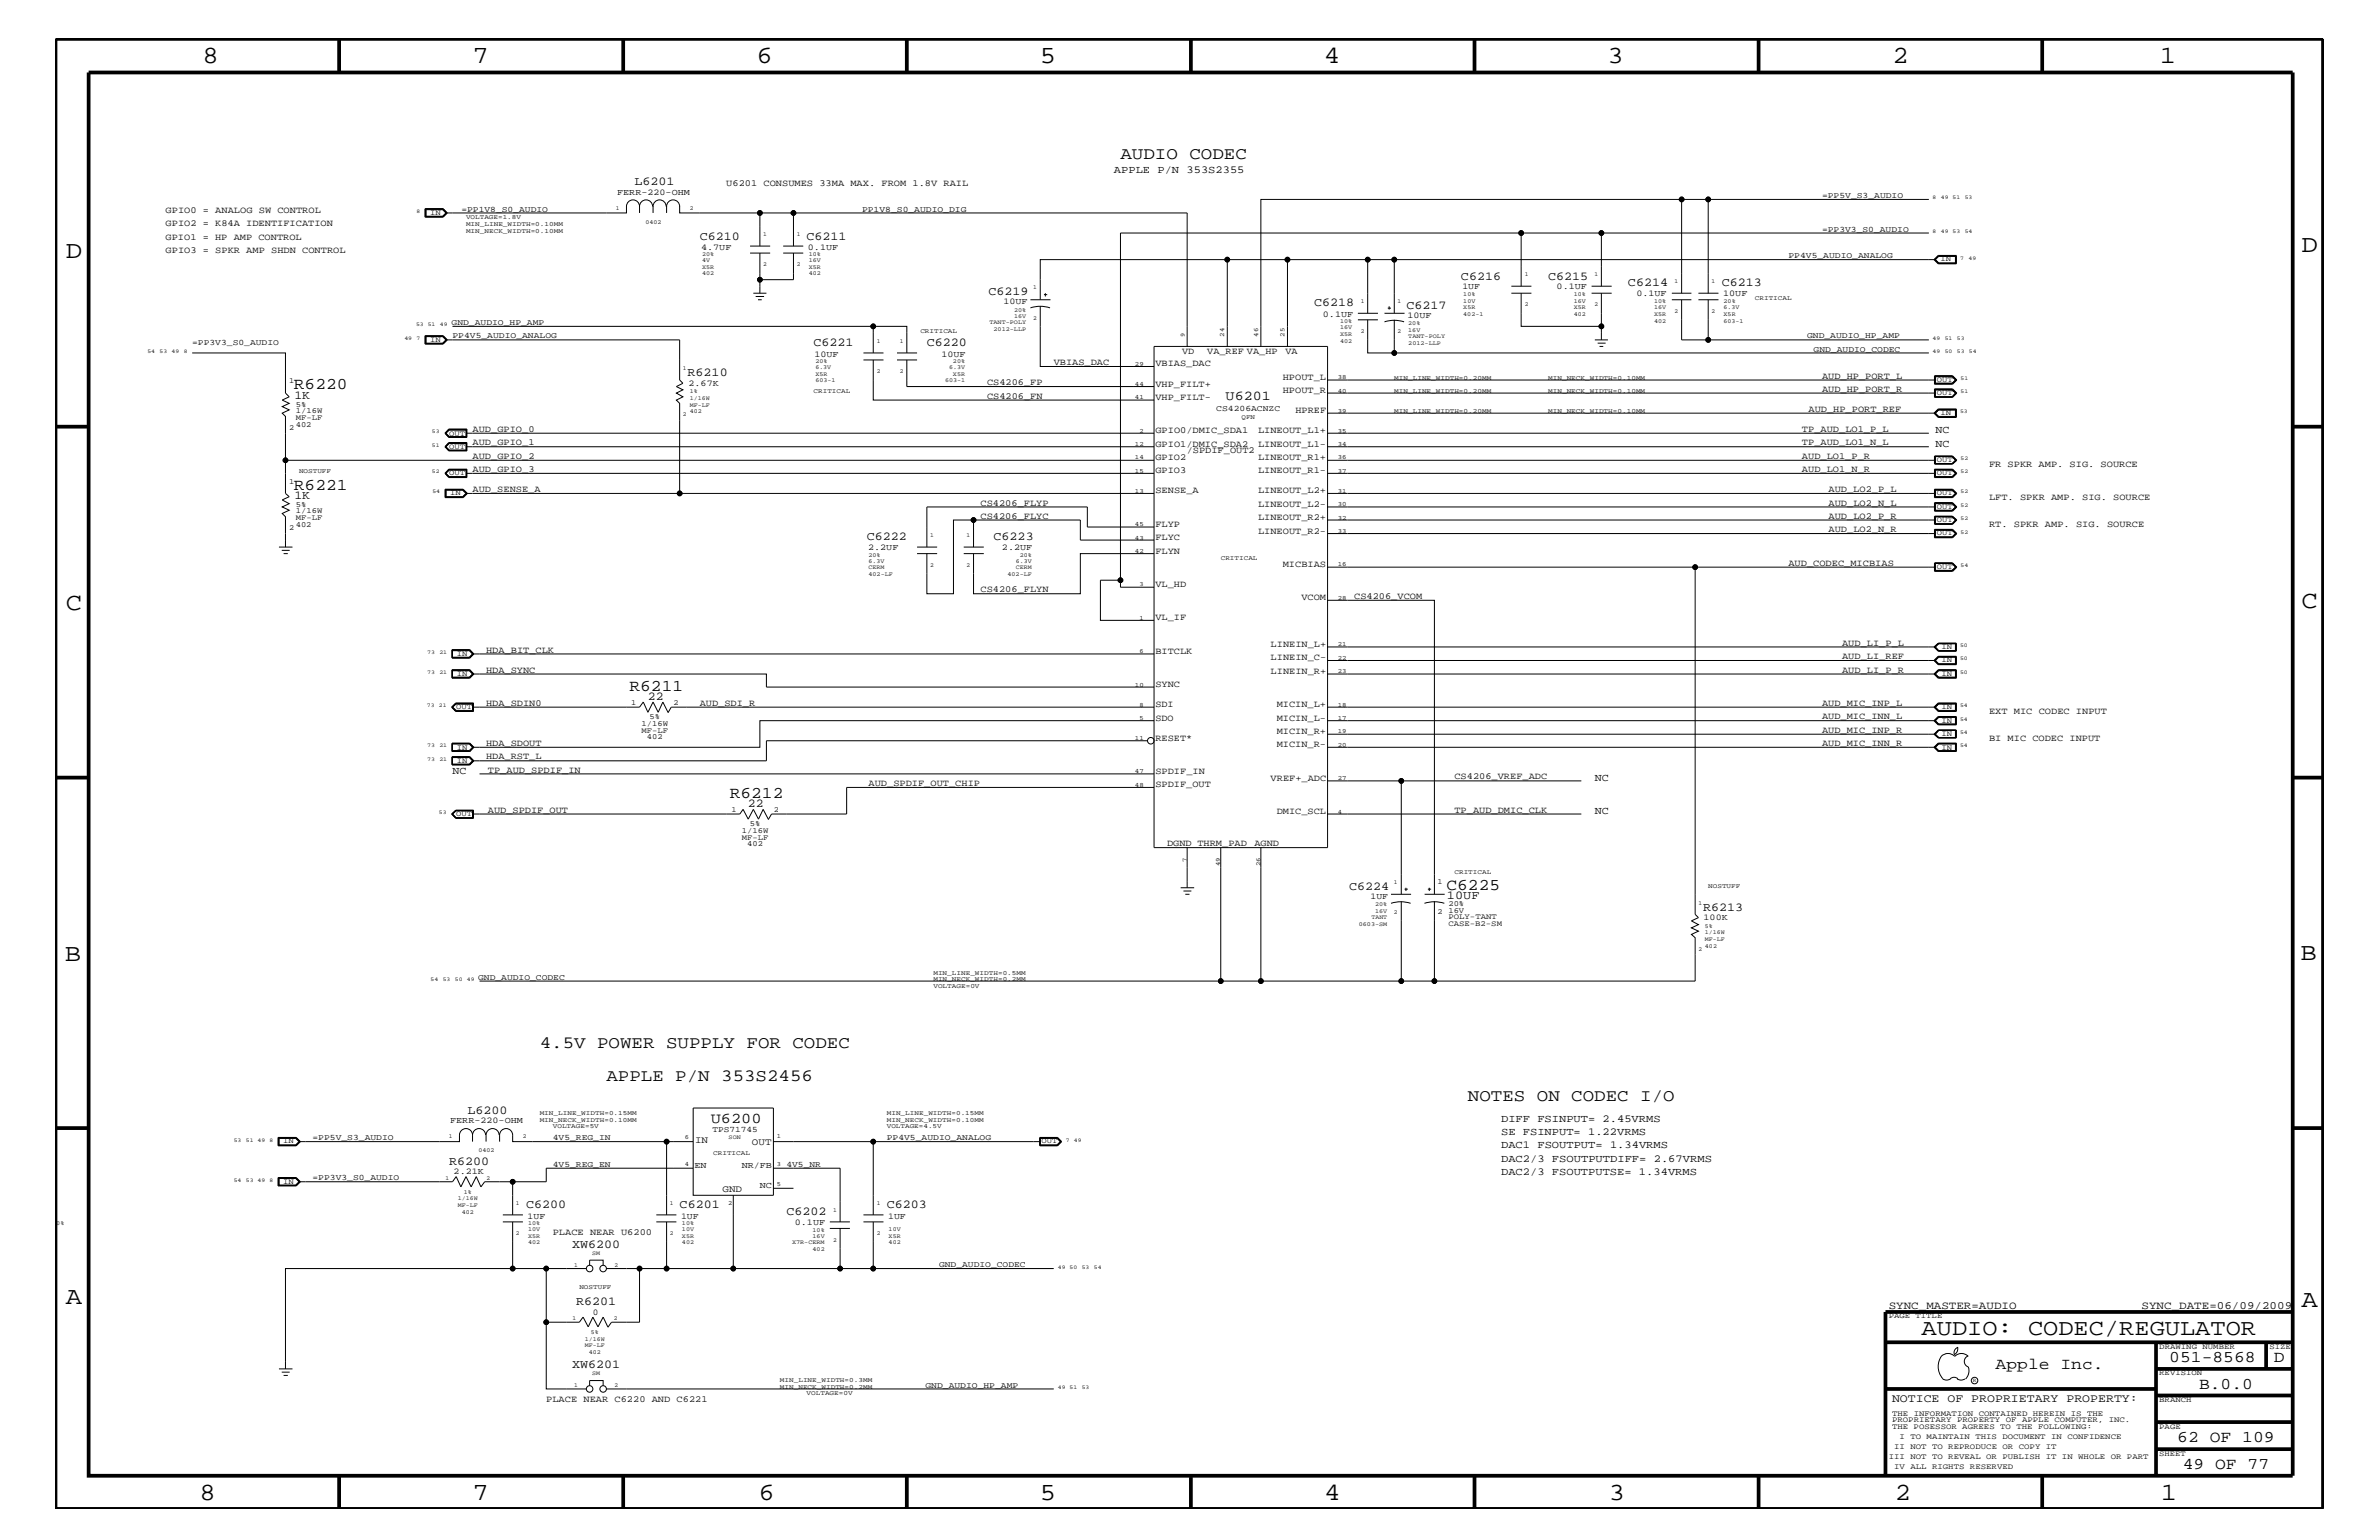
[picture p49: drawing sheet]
<svg xmlns="http://www.w3.org/2000/svg" width="432mm" height="279mm" viewBox="0 0 432 279" stroke-linecap="round" stroke-linejoin="round" font-family="sans-serif">
<defs><g id="words">
<g font-size="4.5">
<text x="36.7" y="11.5">8</text>
<text x="85.8" y="11.5">7</text>
<text x="137.3" y="11.5">6</text>
<text x="188.7" y="11.5">5</text>
<text x="240.3" y="11.5">4</text>
<text x="291.8" y="11.5">3</text>
<text x="343.5" y="11.5">2</text>
<text x="392" y="11.5">1</text>
<text x="11.9" y="46.8">D</text>
<text x="417.7" y="45.7">D</text>
<text x="11.9" y="110.6">C</text>
<text x="417.7" y="110.3">C</text>
<text x="11.8" y="174.3">B</text>
<text x="417.6" y="174.2">B</text>
<text x="11.9" y="236.7">A</text>
<text x="417.7" y="237.1">A</text>
<text x="36.2" y="272.1">8</text>
<text x="85.8" y="272.1">7</text>
<text x="137.7" y="272.1">6</text>
<text x="188.7" y="272.1">5</text>
<text x="240.4" y="272.1">4</text>
<text x="292" y="272.1">3</text>
<text x="343.9" y="272.1">2</text>
<text x="392.2" y="272.1">1</text>
</g>
<text font-size="4.1" x="348.8" y="242.3">AUDIO: CODEC/REGULATOR</text>
<g font-size="3.1">
<text x="203.4" y="28.9">AUDIO CODEC</text>
<text x="98" y="190.2">4.5V POWER SUPPLY FOR CODEC</text>
<text x="110.1" y="196.2">APPLE P/N 353S2456</text>
<text x="266.4" y="199.8">NOTES ON CODEC I/O</text>
</g>
<g font-size="3">
<text x="53.3" y="70.6">R6220</text>
<text x="53.3" y="88.8">R6221</text>
<text x="114.3" y="125.3">R6211</text>
<text x="132.5" y="144.7">R6212</text>
<text x="262.6" y="161.4">C6225</text>
<text x="362.2" y="248.4">Apple Inc.</text>
<text x="393.7" y="247.1">051-8568</text>
<text x="399.2" y="252">B.0.0</text>
<text x="412.7" y="247.1">D</text>
<text x="395.2" y="261.6">62 OF 109</text>
<text x="396.2" y="266.6">49 OF 77</text>
</g>
<text font-size="2.7" x="129" y="203.7">U6200</text>
<text font-size="2.5" x="222.5" y="72.6">U6201</text>
<g font-size="2.2">
<text x="115.1" y="33.6">L6201</text>
<text x="127" y="43.5">C6210</text>
<text x="146.4" y="43.5">C6211</text>
<text x="179.4" y="53.5">C6219</text>
<text x="265.2" y="50.7">C6216</text>
<text x="281" y="50.7">C6215</text>
<text x="295.5" y="51.9">C6214</text>
<text x="312.5" y="51.9">C6213</text>
<text x="238.5" y="55.6">C6218</text>
<text x="255.3" y="56">C6217</text>
<text x="147.7" y="62.9">C6221</text>
<text x="168.2" y="62.9">C6220</text>
<text x="124.8" y="68.2">R6210</text>
<text x="53.4" y="72.4">1K</text>
<text x="53.4" y="90.6">1K</text>
<text x="157.3" y="98">C6222</text>
<text x="180.3" y="98">C6223</text>
<text x="117.6" y="127">22</text>
<text x="135.7" y="146.4">22</text>
<text x="244.9" y="161.4">C6224</text>
<text x="262.6" y="163.1">10UF</text>
<text x="309.1" y="165.2">R6213</text>
<text x="84.8" y="202.1">L6200</text>
<text x="81.5" y="211.4">R6200</text>
<text x="95.5" y="219.2">C6200</text>
<text x="123.4" y="219.2">C6201</text>
<text x="142.7" y="220.4">C6202</text>
<text x="161" y="219.2">C6203</text>
<text x="103.8" y="226.4">XW6200</text>
<text x="104.6" y="236.8">R6201</text>
<text x="103.8" y="248.2">XW6201</text>
</g>
<text font-size="2.1" x="343.4" y="254.4">NOTICE OF PROPRIETARY PROPERTY:</text>
<g font-size="2">
<text x="342.8" y="237.4">SYNC_MASTER=AUDIO</text>
<text x="388.7" y="237.4">SYNC_DATE=06/09/2009</text>
</g>
<g font-size="1.9">
<text x="202.2" y="31.4">APPLE P/N 353S2355</text>
<text x="351.3" y="78.6">NC</text>
<text x="351.3" y="81.1">NC</text>
<text x="82.1" y="140.4">NC</text>
<text x="289.5" y="141.7">NC</text>
<text x="289.5" y="147.7">NC</text>
<text x="272.5" y="203.5">DIFF FSINPUT= 2.45VRMS</text>
<text x="272.5" y="205.9">SE FSINPUT= 1.22VRMS</text>
<text x="272.5" y="208.3">DAC1 FSOUTPUT= 1.34VRMS</text>
<text x="272.5" y="213.2">DAC2/3 FSOUTPUTSE= 1.34VRMS</text>
<text x="272.5" y="210.8">DAC2/3 FSOUTPUTDIFF= 2.67VRMS</text>
</g>
<g font-size="1.8">
<text x="126.2" y="207.4">IN</text>
<text x="136.5" y="207.7">OUT</text>
<text x="131.1" y="216.4">GND</text>
</g>
<g font-size="1.7">
<text x="131.8" y="33.7">U6201 CONSUMES 33MA MAX. FROM 1.8V RAIL</text>
<text x="30.1" y="41">GPIO2 = K84A IDENTIFICATION</text>
<text x="30.1" y="38.6">GPIO0 = ANALOG SW CONTROL</text>
<text x="30.1" y="43.5">GPIO1 = HP AMP CONTROL</text>
<text x="30.1" y="45.9">GPIO3 = SPKR AMP SHDN CONTROL</text>
<text x="214.5" y="64.3">VD</text>
<text x="219.1" y="64.3">VA_REF VA_HP</text>
<text x="233.3" y="64.3">VA</text>
<text x="179.2" y="69.9">CS4206_FP</text>
<text x="191.3" y="66.2">VBIAS_DAC</text>
<text x="209.7" y="70.1">VHP_FILT+</text>
<text x="209.7" y="66.5">VBIAS_DAC</text>
<text x="232.8" y="71.3">HPOUT_R</text>
<text x="232.8" y="68.9">HPOUT_L</text>
<text x="330.7" y="68.7">AUD_HP_PORT_L</text>
<text x="330.7" y="71.1">AUD_HP_PORT_R</text>
<text x="179.2" y="72.3">CS4206_FN</text>
<text x="209.7" y="72.6">VHP_FILT-</text>
<text x="235.1" y="75">HPREF</text>
<text x="328.3" y="74.7">AUD_HP_PORT_REF</text>
<text x="85.8" y="83.3">AUD_GPIO_2</text>
<text x="85.8" y="80.8">AUD_GPIO_1</text>
<text x="85.8" y="78.3">AUD_GPIO_0</text>
<text x="209.7" y="81.1">GPIO1/DMIC_SDA2</text>
<text x="209.7" y="78.6">GPIO0/DMIC_SDA1</text>
<text x="209.7" y="83.5">GPIO2</text>
<text x="215.4" y="82.2">/SPDIF_OUT2</text>
<text x="228.3" y="81.1">LINEOUT_L1-</text>
<text x="228.3" y="83.5">LINEOUT_R1+</text>
<text x="228.3" y="78.6">LINEOUT_L1+</text>
<text x="327.1" y="80.8">TP_AUD_LO1_N_L</text>
<text x="327.1" y="83.3">AUD_LO1_P_R</text>
<text x="327.1" y="78.3">TP_AUD_LO1_P_L</text>
<text x="85.8" y="89.3">AUD_SENSE_A</text>
<text x="85.8" y="85.6">AUD_GPIO_3</text>
<text x="209.7" y="89.5">SENSE_A</text>
<text x="209.7" y="85.9">GPIO3</text>
<text x="228.3" y="85.9">LINEOUT_R1-</text>
<text x="228.3" y="89.5">LINEOUT_L2+</text>
<text x="327.1" y="85.6">AUD_LO1_N_R</text>
<text x="331.9" y="89.3">AUD_LO2_P_L</text>
<text x="361" y="84.7">FR SPKR AMP. SIG. SOURCE</text>
<text x="178" y="91.7">CS4206_FLYP</text>
<text x="178" y="94.2">CS4206_FLYC</text>
<text x="209.7" y="95.6">FLYP</text>
<text x="228.3" y="92">LINEOUT_L2-</text>
<text x="228.3" y="94.3">LINEOUT_R2+</text>
<text x="331.9" y="91.7">AUD_LO2_N_L</text>
<text x="331.9" y="94.2">AUD_LO2_P_R</text>
<text x="361" y="90.7">LFT. SPKR AMP. SIG. SOURCE</text>
<text x="361" y="95.6">RT. SPKR AMP. SIG. SOURCE</text>
<text x="209.7" y="98">FLYC</text>
<text x="209.7" y="100.4">FLYN</text>
<text x="228.3" y="96.8">LINEOUT_R2-</text>
<text x="331.9" y="96.5">AUD_LO2_N_R</text>
<text x="178" y="107.5">CS4206_FLYN</text>
<text x="209.7" y="106.5">VL_HD</text>
<text x="232.8" y="102.9">MICBIAS</text>
<text x="324.6" y="102.6">AUD_CODEC_MICBIAS</text>
<text x="209.7" y="112.6">VL_IF</text>
<text x="236.2" y="108.9">VCOM</text>
<text x="245.8" y="108.7">CS4206_VCOM</text>
<text x="88.2" y="118.4">HDA_BIT_CLK</text>
<text x="209.7" y="118.6">BITCLK</text>
<text x="230.6" y="117.4">LINEIN_L+</text>
<text x="230.6" y="119.8">LINEIN_C-</text>
<text x="334.3" y="117.2">AUD_LI_P_L</text>
<text x="334.3" y="119.6">AUD_LI_REF</text>
<text x="88.2" y="122">HDA_SYNC</text>
<text x="209.7" y="124.7">SYNC</text>
<text x="230.6" y="122.3">LINEIN_R+</text>
<text x="334.3" y="122">AUD_LI_P_R</text>
<text x="88.2" y="128">HDA_SDIN0</text>
<text x="127" y="128">AUD_SDI_R</text>
<text x="209.7" y="128.3">SDI</text>
<text x="209.7" y="130.8">SDO</text>
<text x="231.7" y="128.3">MICIN_L+</text>
<text x="231.7" y="130.8">MICIN_L-</text>
<text x="330.7" y="130.5">AUD_MIC_INN_L</text>
<text x="330.7" y="128">AUD_MIC_INP_L</text>
<text x="361" y="129.6">EXT MIC CODEC INPUT</text>
<text x="88.2" y="137.8">HDA_RST_L</text>
<text x="88.2" y="135.3">HDA_SDOUT</text>
<text x="209.7" y="134.4">RESET*</text>
<text x="231.7" y="135.6">MICIN_R-</text>
<text x="231.7" y="133.2">MICIN_R+</text>
<text x="330.7" y="133">AUD_MIC_INP_R</text>
<text x="330.7" y="135.3">AUD_MIC_INN_R</text>
<text x="361" y="134.4">BI MIC CODEC INPUT</text>
<text x="88.6" y="140.2">TP_AUD_SPDIF_IN</text>
<text x="157.6" y="142.6">AUD_SPDIF_OUT_CHIP</text>
<text x="209.7" y="142.9">SPDIF_OUT</text>
<text x="209.7" y="140.4">SPDIF_IN</text>
<text x="230.6" y="141.7">VREF+_ADC</text>
<text x="264" y="141.4">CS4206_VREF_ADC</text>
<text x="88.6" y="147.5">AUD_SPDIF_OUT</text>
<text x="231.7" y="147.7">DMIC_SCL</text>
<text x="264" y="147.5">TP_AUD_DMIC_CLK</text>
<text x="211.8" y="153.5">DGND THRM_PAD</text>
<text x="227.7" y="153.5">AGND</text>
<text x="100.3" y="224.1">PLACE NEAR U6200</text>
<text x="99.1" y="254.4">PLACE NEAR C6220 AND C6221</text>
</g>
<g font-size="1.6">
<text x="112" y="35.3">FERR-220-OHM</text>
<text x="127.3" y="45.3">4.7UF</text>
<text x="146.6" y="45.3">0.1UF</text>
<text x="265.4" y="52.5">1UF</text>
<text x="282.5" y="52.5">0.1UF</text>
<text x="297" y="53.8">0.1UF</text>
<text x="312.8" y="53.8">10UF</text>
<text x="182.1" y="55.2">10UF</text>
<text x="240.1" y="57.4">0.1UF</text>
<text x="255.4" y="57.7">10UF</text>
<text x="147.8" y="64.7">10UF</text>
<text x="170.9" y="64.7">10UF</text>
<text x="125" y="70">2.67K</text>
<text x="157.6" y="99.9">2.2UF</text>
<text x="181.9" y="99.9">2.2UF</text>
<text x="248.8" y="163.1">1UF</text>
<text x="309.2" y="167">100K</text>
<text x="81.7" y="203.8">FERR-220-OHM</text>
<text x="82.3" y="213">2.21K</text>
<text x="126.1" y="211.9">EN</text>
<text x="134.6" y="211.9">NR/FB</text>
<text x="137.9" y="215.6">NC</text>
<text x="95.8" y="221.1">1UF</text>
<text x="123.6" y="221.1">1UF</text>
<text x="161.2" y="221.1">1UF</text>
<text x="144.3" y="222.3">0.1UF</text>
<text x="107.6" y="238.5">0</text>
</g>
<g font-size="1.5">
<text x="330.7" y="35.9">=PP5V_S3_AUDIO</text>
<text x="83.7" y="38.4">=PP1V8_S0_AUDIO</text>
<text x="156.5" y="38.4">PP1V8_S0_AUDIO_DIG</text>
<text x="324.6" y="46.8">PP4V5_AUDIO_ANALOG</text>
<text x="330.7" y="42">=PP3V3_S0_AUDIO</text>
<text x="82" y="59">GND_AUDIO_HP_AMP</text>
<text x="34.9" y="62.6">=PP3V3_S0_AUDIO</text>
<text x="82.1" y="61.4">PP4V5_AUDIO_ANALOG</text>
<text x="328" y="61.4">GND_AUDIO_HP_AMP</text>
<text x="329.2" y="63.9">GND_AUDIO_CODEC</text>
<text x="220.8" y="74.5">CS4206ACNZC</text>
<text x="86.8" y="177.7">GND_AUDIO_CODEC</text>
<text x="56.7" y="206.9">=PP5V_S3_AUDIO</text>
<text x="100.3" y="206.9">4V5_REG_IN</text>
<text x="129.3" y="205.3">TPS71745</text>
<text x="161" y="206.9">PP4V5_AUDIO_ANALOG</text>
<text x="56.7" y="214.2">=PP3V3_S0_AUDIO</text>
<text x="100.3" y="211.7">4V5_REG_EN</text>
<text x="142.7" y="211.7">4V5_NR</text>
<text x="170.4" y="229.9">GND_AUDIO_CODEC</text>
<text x="168" y="251.7">GND_AUDIO_HP_AMP</text>
</g>
<g font-size="1.4">
<text x="78.1" y="39">IN</text>
<text x="352.2" y="47.4">IN</text>
<text x="78.1" y="62">IN</text>
<text x="52.5" y="69.5">1</text>
<text x="351.5" y="69.3">OUT</text>
<text x="351.5" y="71.7">OUT</text>
<text x="53.7" y="73.8">5%</text>
<text x="53.7" y="77.4">402</text>
<text x="53.7" y="75">1/16W</text>
<text x="53.7" y="76.2">MF-LF</text>
<text x="352.2" y="75.4">IN</text>
<text x="52.5" y="78">2</text>
<text x="81.5" y="81.4">OUT</text>
<text x="81.5" y="79">OUT</text>
<text x="351.5" y="83.8">OUT</text>
<text x="52.5" y="87.7">1</text>
<text x="81.5" y="86.2">OUT</text>
<text x="81.7" y="89.9">IN</text>
<text x="351.5" y="86.2">OUT</text>
<text x="351.5" y="89.9">OUT</text>
<text x="53.7" y="92">5%</text>
<text x="53.7" y="95.6">402</text>
<text x="53.7" y="93.2">1/16W</text>
<text x="53.7" y="94.3">MF-LF</text>
<text x="351.5" y="94.8">OUT</text>
<text x="351.5" y="92.3">OUT</text>
<text x="52.5" y="96.2">2</text>
<text x="351.5" y="97.1">OUT</text>
<text x="351.5" y="103.2">OUT</text>
<text x="82.9" y="119">IN</text>
<text x="352.4" y="117.8">IN</text>
<text x="82.9" y="122.6">IN</text>
<text x="352.4" y="120.2">IN</text>
<text x="352.4" y="122.6">IN</text>
<text x="82.8" y="128.7">OUT</text>
<text x="114.6" y="128">1</text>
<text x="116.5" y="131.7">1/16W</text>
<text x="117.9" y="130.5">5%</text>
<text x="122.3" y="128">2</text>
<text x="352.4" y="128.7">IN</text>
<text x="352.4" y="131.1">IN</text>
<text x="82.9" y="136">IN</text>
<text x="116.5" y="133">MF-LF</text>
<text x="117.4" y="134.1">402</text>
<text x="352.4" y="133.5">IN</text>
<text x="352.4" y="136">IN</text>
<text x="82.9" y="138.4">IN</text>
<text x="82.8" y="148.1">OUT</text>
<text x="132.8" y="147.3">1</text>
<text x="136.1" y="149.9">5%</text>
<text x="140.5" y="147.3">2</text>
<text x="134.7" y="151.1">1/16W</text>
<text x="134.7" y="152.3">MF-LF</text>
<text x="135.6" y="153.5">402</text>
<text x="260.9" y="160.5">1</text>
<text x="260.9" y="165.9">2</text>
<text x="262.9" y="165.6">16V</text>
<text x="262.9" y="164.5">20%</text>
<text x="262.9" y="166.7">POLY-TANT</text>
<text x="262.9" y="168">CASE-B2-SM</text>
<text x="51.4" y="207.5">IN</text>
<text x="189.1" y="207.5">OUT</text>
<text x="51.4" y="214.7">IN</text>
<text x="342.8" y="239.2">PAGE TITLE</text>
<text x="391.9" y="244.7">DRAWING NUMBER</text>
<text x="411.9" y="244.7">SIZE</text>
<text x="391.9" y="249.5">REVISION</text>
<text x="343.4" y="256.8">THE INFORMATION CONTAINED HEREIN IS THE</text>
<text x="391.9" y="254.4">BRANCH</text>
<text x="343.4" y="259.3">THE POSESSOR AGREES TO THE FOLLOWING:</text>
<text x="343.4" y="258">PROPRIETARY PROPERTY OF APPLE COMPUTER, INC.</text>
<text x="343.8" y="262.9">II NOT TO REPRODUCE OR COPY IT</text>
<text x="344.8" y="261.1">I TO MAINTAIN THIS DOCUMENT IN CONFIDENCE</text>
<text x="391.9" y="259.3">PAGE</text>
<text x="342.8" y="264.7">III NOT TO REVEAL OR PUBLISH IT IN WHOLE OR PART</text>
<text x="343.8" y="266.6">IV ALL RIGHTS RESERVED</text>
<text x="391.9" y="264.1">SHEET</text>
</g>
<g font-size="1.2">
<text x="84.6" y="39.8">VOLTAGE=1.8V</text>
<text x="84.6" y="41">MIN_LINE_WIDTH=0.10MM</text>
<text x="84.6" y="42.3">MIN_NECK_WIDTH=0.10MM</text>
<text x="318.5" y="54.4">CRITICAL</text>
<text x="167" y="60.4">CRITICAL</text>
<text x="215.1" y="61.1" transform="rotate(-90 215.1 61.1)">9</text>
<text x="222.2" y="61.1" transform="rotate(-90 222.2 61.1)">24</text>
<text x="228.3" y="61.1" transform="rotate(-90 228.3 61.1)">46</text>
<text x="233.2" y="61.1" transform="rotate(-90 233.2 61.1)">25</text>
<text x="147.7" y="71.3">CRITICAL</text>
<text x="206" y="70">44</text>
<text x="206" y="66.4">29</text>
<text x="242.8" y="71.2">40</text>
<text x="242.8" y="68.8">38</text>
<text x="253.1" y="71.3">MIN_LINE_WIDTH=0.20MM</text>
<text x="253.1" y="68.9">MIN_LINE_WIDTH=0.20MM</text>
<text x="281" y="71.3">MIN_NECK_WIDTH=0.10MM</text>
<text x="281" y="68.9">MIN_NECK_WIDTH=0.10MM</text>
<text x="206" y="72.4">41</text>
<text x="225.3" y="76.1">QFN</text>
<text x="242.8" y="74.9">39</text>
<text x="253.1" y="75">MIN_LINE_WIDTH=0.20MM</text>
<text x="281" y="75">MIN_NECK_WIDTH=0.10MM</text>
<text x="206" y="80.9">12</text>
<text x="206" y="83.3">14</text>
<text x="206.8" y="78.5">2</text>
<text x="242.8" y="80.9">34</text>
<text x="242.8" y="83.3">36</text>
<text x="242.8" y="78.5">35</text>
<text x="54.3" y="85.9">NOSTUFF</text>
<text x="206" y="89.4">13</text>
<text x="206" y="85.8">15</text>
<text x="242.8" y="89.4">31</text>
<text x="242.8" y="85.8">37</text>
<text x="206" y="95.4">45</text>
<text x="242.8" y="91.8">30</text>
<text x="242.8" y="94.3">32</text>
<text x="206" y="97.9">43</text>
<text x="206" y="100.4">42</text>
<text x="221.6" y="101.6">CRITICAL</text>
<text x="242.8" y="96.7">33</text>
<text x="206.8" y="106.4">3</text>
<text x="242.8" y="102.7">16</text>
<text x="206.8" y="112.5">1</text>
<text x="242.8" y="108.8">28</text>
<text x="206.8" y="118.5">6</text>
<text x="242.8" y="117.3">21</text>
<text x="242.8" y="119.7">22</text>
<text x="206" y="124.6">10</text>
<text x="242.8" y="122.1">23</text>
<text x="206.8" y="128.2">8</text>
<text x="206.8" y="130.7">5</text>
<text x="242.8" y="128.2">18</text>
<text x="242.8" y="130.7">17</text>
<text x="206" y="134.2">11</text>
<text x="242.8" y="135.5">20</text>
<text x="242.8" y="133">19</text>
<text x="206" y="142.8">48</text>
<text x="206" y="140.3">47</text>
<text x="242.8" y="141.5">27</text>
<text x="242.8" y="147.6">4</text>
<text x="215.4" y="156.3" transform="rotate(-90 215.4 156.3)">7</text>
<text x="221.5" y="157.2" transform="rotate(-90 221.5 157.2)">49</text>
<text x="228.8" y="157.2" transform="rotate(-90 228.8 157.2)">26</text>
<text x="264" y="158.6">CRITICAL</text>
<text x="310" y="161.1">NOSTUFF</text>
<text x="169.4" y="176.8">MIN_LINE_WIDTH=0.5MM</text>
<text x="169.4" y="179.3">VOLTAGE=0V</text>
<text x="169.4" y="178">MIN_NECK_WIDTH=0.2MM</text>
<text x="98" y="202.3">MIN_LINE_WIDTH=0.15MM</text>
<text x="98" y="203.5">MIN_NECK_WIDTH=0.10MM</text>
<text x="161" y="202.3">MIN_LINE_WIDTH=0.15MM</text>
<text x="161" y="203.5">MIN_NECK_WIDTH=0.10MM</text>
<text x="100.3" y="204.7">VOLTAGE=5V</text>
<text x="124.3" y="206.6">6</text>
<text x="129.5" y="209.6">CRITICAL</text>
<text x="141" y="206.5">1</text>
<text x="161" y="204.7">VOLTAGE=4.5V</text>
<text x="124.3" y="211.5">4</text>
<text x="141" y="211.6">3</text>
<text x="141" y="215.3">5</text>
<text x="132.2" y="218.6">2</text>
<text x="105.2" y="233.8">NOSTUFF</text>
<text x="141.6" y="250.7">MIN_LINE_WIDTH=0.3MM</text>
<text x="141.6" y="252">MIN_NECK_WIDTH=0.2MM</text>
<text x="146.4" y="253.2">VOLTAGE=0V</text>
</g>
<g font-size="1.1">
<text x="111.8" y="38">1</text>
<text x="117.2" y="40.6">0402</text>
<text x="125.2" y="38">2</text>
<text x="127.4" y="46.5">20%</text>
<text x="127.4" y="47.6">4V</text>
<text x="138.5" y="42.9">1</text>
<text x="144.6" y="42.9">1</text>
<text x="146.8" y="46.5">10%</text>
<text x="146.8" y="47.6">16V</text>
<text x="127.4" y="50">402</text>
<text x="127.4" y="48.8">X5R</text>
<text x="138.5" y="48.3">2</text>
<text x="144.6" y="48.3">2</text>
<text x="146.8" y="50">402</text>
<text x="146.8" y="48.8">X5R</text>
<text x="187.5" y="52.5">1</text>
<text x="265.6" y="53.8">10%</text>
<text x="276.8" y="50.2">1</text>
<text x="285.7" y="53.8">10%</text>
<text x="289.4" y="50.2">1</text>
<text x="304" y="51.3">1</text>
<text x="310.6" y="51.3">1</text>
<text x="179.6" y="58.9">TANT-POLY</text>
<text x="184.1" y="56.6">20%</text>
<text x="184.1" y="57.8">16V</text>
<text x="187.5" y="58">2</text>
<text x="243.2" y="59.7">16V</text>
<text x="243.2" y="58.6">10%</text>
<text x="247" y="55">1</text>
<text x="253.7" y="55">1</text>
<text x="255.6" y="59">20%</text>
<text x="265.6" y="56.1">X5R</text>
<text x="265.6" y="57.3">402-1</text>
<text x="265.6" y="54.9">10V</text>
<text x="276.8" y="55.6">2</text>
<text x="285.7" y="56.1">X5R</text>
<text x="285.7" y="57.3">402</text>
<text x="285.7" y="54.9">16V</text>
<text x="289.4" y="55.6">2</text>
<text x="300.2" y="55">10%</text>
<text x="300.2" y="56.1">16V</text>
<text x="300.2" y="58.5">402</text>
<text x="300.2" y="57.3">X5R</text>
<text x="304" y="56.8">2</text>
<text x="310.6" y="56.8">2</text>
<text x="312.8" y="57.3">X5R</text>
<text x="312.8" y="58.5">603-1</text>
<text x="312.8" y="55">20%</text>
<text x="312.8" y="56.1">6.3V</text>
<text x="148" y="65.9">20%</text>
<text x="159.2" y="62.3">1</text>
<text x="163.3" y="62.3">1</text>
<text x="173" y="65.9">20%</text>
<text x="180.3" y="60.1">2012-LLP</text>
<text x="243.2" y="60.9">X5R</text>
<text x="243.2" y="62.2">402</text>
<text x="247" y="60.4">2</text>
<text x="253.7" y="60.4">2</text>
<text x="255.6" y="62.5">2012-LLP</text>
<text x="255.6" y="60.2">16V</text>
<text x="255.6" y="61.3">TANT-POLY</text>
<text x="124" y="67.1">1</text>
<text x="125.2" y="71.3">1%</text>
<text x="148" y="69.4">603-1</text>
<text x="148" y="67">6.3V</text>
<text x="148" y="68.2">X5R</text>
<text x="159.2" y="67.7">2</text>
<text x="163.3" y="67.7">2</text>
<text x="171.5" y="69.4">603-1</text>
<text x="172.3" y="67">6.3V</text>
<text x="173" y="68.2">X5R</text>
<text x="124" y="75.6">2</text>
<text x="125.2" y="72.6">1/16W</text>
<text x="125.2" y="73.8">MF-LF</text>
<text x="125.2" y="75">402</text>
<text x="157.6" y="101">20%</text>
<text x="168.8" y="97.4">1</text>
<text x="175.4" y="97.4">1</text>
<text x="185.1" y="101">20%</text>
<text x="157.6" y="104.6">402-LF</text>
<text x="157.6" y="102.1">6.3V</text>
<text x="157.6" y="103.3">CERM</text>
<text x="168.8" y="102.9">2</text>
<text x="175.4" y="102.9">2</text>
<text x="182.9" y="104.6">402-LF</text>
<text x="184.4" y="102.1">6.3V</text>
<text x="184.4" y="103.3">CERM</text>
<text x="253" y="160.5">1</text>
<text x="248.9" y="166.7">TANT</text>
<text x="249.6" y="164.5">20%</text>
<text x="249.6" y="165.6">16V</text>
<text x="253" y="165.9">2</text>
<text x="308.3" y="164.1">1</text>
<text x="246.6" y="168">0603-SM</text>
<text x="308.3" y="172.6">2</text>
<text x="309.5" y="170.7">MF-LF</text>
<text x="309.5" y="169.5">1/16W</text>
<text x="309.5" y="168.3">5%</text>
<text x="309.5" y="172">402</text>
<text x="81.4" y="206.5">1</text>
<text x="86.9" y="209.1">0402</text>
<text x="94.9" y="206.5">2</text>
<text x="132.2" y="206.6">SON</text>
<text x="80.9" y="214.1">1</text>
<text x="88.3" y="214.1">2</text>
<text x="83.1" y="217.8">1/16W</text>
<text x="83.1" y="219">MF-LF</text>
<text x="83.8" y="220.2">402</text>
<text x="84.2" y="216.6">1%</text>
<text x="93.6" y="218.6">1</text>
<text x="121.6" y="218.6">1</text>
<text x="151.2" y="219.8">1</text>
<text x="159.2" y="218.6">1</text>
<text x="9.5" y="222.3">10%</text>
<text x="93.6" y="224.1">2</text>
<text x="95.8" y="225.7">402</text>
<text x="95.8" y="224.6">X5R</text>
<text x="95.8" y="223.4">10V</text>
<text x="95.8" y="222.3">10%</text>
<text x="107.5" y="227.7">SM</text>
<text x="121.6" y="224.1">2</text>
<text x="123.8" y="222.3">10%</text>
<text x="123.8" y="223.4">10V</text>
<text x="123.8" y="224.6">X5R</text>
<text x="123.8" y="225.7">402</text>
<text x="143.8" y="225.7">X7R-CERM</text>
<text x="147.5" y="224.6">16V</text>
<text x="147.5" y="227">402</text>
<text x="147.5" y="223.5">10%</text>
<text x="151.2" y="225.3">2</text>
<text x="159.2" y="224.1">2</text>
<text x="161.3" y="224.6">X5R</text>
<text x="161.3" y="225.7">402</text>
<text x="161.3" y="223.4">10V</text>
<text x="104.2" y="229.8">1</text>
<text x="111.5" y="229.8">2</text>
<text x="103.9" y="239.5">1</text>
<text x="111.4" y="239.5">2</text>
<text x="106.1" y="243.3">1/16W</text>
<text x="106.1" y="244.5">MF-LF</text>
<text x="106.8" y="245.6">402</text>
<text x="107.2" y="242">5%</text>
<text x="104.2" y="251.6">1</text>
<text x="107.5" y="249.5">SM</text>
<text x="111.5" y="251.6">2</text>
</g>
<g font-size="1">
<text x="75.6" y="38.6">8</text>
<text x="350.8" y="36.2">8</text>
<text x="352.3" y="36.2">49 51</text>
<text x="356.6" y="36.2">53</text>
<text x="350.8" y="42.3">8</text>
<text x="352.3" y="42.3">49 53</text>
<text x="355.8" y="47.1">7</text>
<text x="356.6" y="42.3">54</text>
<text x="357.3" y="47.1">49</text>
<text x="75.5" y="59.2">53 51</text>
<text x="79.8" y="59.2">49</text>
<text x="26.8" y="64">54</text>
<text x="29" y="64">53</text>
<text x="31.2" y="64">49</text>
<text x="33.4" y="64">8</text>
<text x="73.4" y="61.7">49</text>
<text x="75.6" y="61.7">7</text>
<text x="350.8" y="64">49</text>
<text x="350.8" y="61.7">49</text>
<text x="353" y="64">50</text>
<text x="353" y="61.7">51</text>
<text x="355.2" y="64">53</text>
<text x="355.2" y="61.7">53</text>
<text x="357.4" y="64">54</text>
<text x="355.9" y="68.9">51</text>
<text x="355.9" y="71.3">51</text>
<text x="355.8" y="75">53</text>
<text x="78.4" y="78.6">53</text>
<text x="78.4" y="81.1">51</text>
<text x="355.9" y="83.5">52</text>
<text x="78.4" y="85.9">52</text>
<text x="78.5" y="89.5">54</text>
<text x="355.9" y="85.9">52</text>
<text x="355.9" y="89.5">52</text>
<text x="355.9" y="94.3">52</text>
<text x="355.9" y="92">52</text>
<text x="355.9" y="96.8">52</text>
<text x="355.9" y="102.9">54</text>
<text x="77.6" y="118.6">73</text>
<text x="79.8" y="118.6">21</text>
<text x="355.8" y="117.4">50</text>
<text x="355.8" y="119.8">50</text>
<text x="77.6" y="122.3">73</text>
<text x="79.8" y="122.3">21</text>
<text x="355.8" y="122.3">50</text>
<text x="77.5" y="128.3">73</text>
<text x="79.7" y="128.3">21</text>
<text x="355.8" y="128.3">54</text>
<text x="355.8" y="130.8">54</text>
<text x="77.6" y="135.6">73</text>
<text x="79.8" y="135.6">21</text>
<text x="355.8" y="133.2">54</text>
<text x="355.8" y="135.6">54</text>
<text x="77.6" y="138">73</text>
<text x="79.8" y="138">21</text>
<text x="79.7" y="147.7">53</text>
<text x="78.1" y="178">54</text>
<text x="80.3" y="178">53</text>
<text x="82.5" y="178">50</text>
<text x="84.8" y="178">49</text>
<text x="42.4" y="207.1">53</text>
<text x="44.6" y="207.1">51 49</text>
<text x="48.9" y="207.1">8</text>
<text x="193.5" y="207.1">7</text>
<text x="194.9" y="207.1">49</text>
<text x="42.4" y="214.4">54</text>
<text x="44.6" y="214.4">53 49</text>
<text x="48.9" y="214.4">8</text>
<text x="192" y="230.2">49 50</text>
<text x="196.3" y="230.2">53</text>
<text x="198.5" y="230.2">54</text>
<text x="192" y="252">49 51</text>
<text x="196.3" y="252">53</text>
<text x="358.1" y="250.7">R</text>
</g>
</g></defs>
<g fill="none" stroke="#000" stroke-width=".18">
<path d="M77.1 37.9h3.3l.8 .7-.8 .8h-3.3zM77.2 37.9v1.4h3.2l.7-.7-.7-.7M77.3 39.3v-1.3h3l.7 .6-.7 .7M77.3 38h3l.6 .6M80.9 38.6l-.6 .6h-3M113.7 37.4v1.2h-32.8M113.7 37.5a1.19 1.19 0 0 1 1.2-1.2 1.19 1.19 0 0 1 1.2 1.2 1.19 1.19 0 0 1 1.2-1.2 1.19 1.19 0 0 1 1.1 1.2M116.1 37.4v1.2M118.5 37.5a1.19 1.19 0 0 1 1.2-1.2 1.19 1.19 0 0 1 1.2 1.2M118.5 37.4v1.2M121 37.5a1.19 1.19 0 0 1 1.2-1.2 1.19 1.19 0 0 1 1.2 1.2M121 37.4v1.2"/>
<path d="M123.4 37.4v1.2h14.5M144 38.6h-6.1v6M144 38.6v6M144 38.6h71.5v24.3M305.2 36.2h44.9M310 36.2v17M82.1 59.2h76.4M136.1 45.9h3.7M136.1 44.6h3.7M136.7 53.2h2.4M137.2 53.8h1.5M137.6 54.4h.7"/>
<path d="M137.9 45.9v7.3M142.2 45.9h3.6M142.2 44.6h3.6M144 45.9v4.8h-6.1M187 55.9a5.7 5.7 0 0 1 3.6 0M187 54.4h3.7M188.8 54.4v-7.3h34v15.8M188.8 55.6v10.9h20.7M189.5 53.5h.6M189.7 53.2v.6M222.8 47.1h25.4M233.7 47.1v15.8"/>
<path d="M246.5 58h3.6M246.5 56.8h3.6M248.2 47.1h4.9v9.7M248.2 58v6h101.9M248.2 47.1v9.7M251.3 58.4a5.8 5.8 0 0 1 3.5 0M251.3 56.8h3.6M251.9 55.9h.6M252.1 55.6v.6M253.1 58v6M253.1 47.1h98.2M274.3 53.2h3.7"/>
<path d="M274.3 51.9h3.7M276.1 53.2v6h14.6v-6M276.1 51.9v-9.6h-72.7v64.2h6.1M276.1 42.3h74M288.9 53.2h3.6M288.9 51.9h3.6M290.7 42.3v9.6M290.7 59.2v2.5M303.4 53.2h3.6M303.4 54.4h3.6M305.2 53.2v-17h-76.3v26.7M305.2 54.4v7.3h4.8"/>
<path d="M308.3 53.2h3.6M308.3 54.4h3.6M310 54.4v7.3h40.1M351.3 47.1l.6-.6h3v1.2h-3zM351.8 46.3h3.3v1.6h-3.3l-.8-.8zM351.9 46.4h3.1v1.4h-3.1M351.9 46.4l-.7 .7 .7 .7M351.9 46.4l-.8 .7 .8 .7M34.9 64h16.9v7.3l.7 .7-1.3 .6 1.3 .6-1.3 .6 1.3 .6-1.3 .6 .6 .6v7.9h157.7M77.1 60.9h3.3l.8 .8-.8 .7h-3.3zM77.2 61h3.2l.7 .7-.7 .6h-3.2zM77.3 61v1.3"/>
<path d="M77.3 61.1h3l.6 .6M80.3 61l.7 .7-.7 .6M80.8 78.6l.7-.7h3.2v1.5M80.8 78.6l.7 .8M80.9 61.7h42.5v7.2l.6 .6-1.2 .6 1.2 .6-1.2 .6 1.2 .7-1.2 .6 .6 .6v16.3h86.1M80.9 61.7l-.6 .6h-3M81.4 77.8h3.4v1.6h-3.4l-.6-.8zM81.5 78l-.6 .6 .6 .6h3.1v-1.2M81.5 78l-.6 .6 .6 .7h3.2M81.5 78h3.2M84.6 78.6h124.9M156.7 65.3h3.7"/>
<path d="M156.7 64h3.7M158.5 65.3v7.3h51M158.5 64v-4.8h6.1v4.8M162.8 65.3h3.7M162.8 64h3.7M164.6 65.3v4.8h44.9M209.5 62.9h31.5v90.9h-31.5zM241 68.9h110.3M241 71.3h110.3M241 75h110.3M241 78.6h109.1M289.5 61.7h2.3"/>
<path d="M290 62.3h1.4M290.3 62.9h.7M351 75l.8-.8h3.3v1.5h-3.3zM351.1 68.2h3.3l.8 .7-.8 .8h-3.3zM351.1 70.6h3.3l.8 .7-.8 .8h-3.3zM351.2 69.5h3.1M351.2 68.2v1.4h3.1l.8-.7-.8-.7M351.2 72.1v-1.5h3.1l.8 .7-.8 .8M351.2 68.3h3.1l.7 .6-.7 .6M351.2 72h3.1M351.2 70.7h3.1M351.3 69.5v-1.1h3l.6 .5-.6 .6"/>
<path d="M351.3 70.7v1.3M351.9 75.7l-.8-.7 .8-.7h3.1v1.4M351.9 74.4l-.7 .6 .7 .6h3.1M351.9 74.4h3.1M351.9 74.4l-.6 .6M354.3 70.7l.7 .6-.7 .7M354.3 70.7l.6 .6-.6 .7M354.9 74.4v1.2h-3l-.6-.6M50.6 99.3h2.5M51.1 99.9h1.5M51.8 83.5v6l.7 .6-1.3 .6 1.3 .7-1.3 .6 1.3 .6-1.3 .6 .6 .6v5.5M80.8 88.8h3.3l.7 .7-.7 .8h-3.3z"/>
<path d="M80.8 85.9l.7 .7M80.8 81.1l.7 .6M80.9 85.9l.6-.6h3.1v1.2h-3.1zM80.9 88.8v1.4M80.9 88.9h3.1l.6 .6M81.4 85.1h3.4v1.5h-3.4l-.6-.7zM81.4 80.3h3.4v1.5h-3.4l-.6-.7zM81.5 80.5h3.1v1.1h-3.1l-.6-.5zM81.5 85.2h3.2v1.4h-3.2M81.5 80.4h3.2v1.3h-3.2M81.5 85.2l-.7 .7M81.5 85.2l-.6 .7 .6 .7"/>
<path d="M81.5 80.4l-.7 .7M81.5 80.4l-.6 .7 .6 .6M84 88.8l.7 .7-.7 .7M84 88.8l.8 .7-.8 .7M84 88.8h-3.1v1.4h3.1M84.6 89.5l-.6 .6h-3.1M84.6 89.5h38.8M84.6 85.9h124.9M84.6 81.1h124.9M166.5 99.3h3.6M174.9 99.3h3.7M176.7 99.3v-5h-3.6v13.4h-4.9v-7.3"/>
<path d="M176.7 94.3h19.4v3.7h13.4M209.5 95.6h-12.1v-3.6h-29.2v7.3M241 89.5h110.3M241 85.9h110.3M241 83.5h110.3M241 94.3h110.3M241 96.8h110.3M241 92h110.3M241 81.1h109.1M351.1 88.8h3.3l.8 .7-.8 .8h-3.3zM351.1 85.1h3.3l.8 .8-.8 .7h-3.3zM351.1 82.7h3.3l.8 .8-.8 .7h-3.3z"/>
<path d="M351.1 91.2h3.3l.8 .8-.8 .7h-3.3zM351.1 93.7h3.3l.8 .6-.8 .8h-3.3zM351.1 96h3.3l.8 .8-.8 .8h-3.3zM351.2 82.7v1.5M351.2 91.2v1.5h3.1M351.2 93.7v1.4M351.2 84.1h3.1M351.2 82.8h3.1M351.2 95h3.1M351.2 93.8h3.1M351.2 91.3h3.1l.7 .7-.7 .7M351.3 88.9h3l.6 .6-.6 .6h-3z"/>
<path d="M351.3 85.3h3l.6 .6-.6 .6h-3zM351.3 82.8v1.3M351.3 91.4h3l.6 .6-.6 .6h-3zM351.3 93.8v1.2M351.3 96.2h3l.6 .6-.6 .6h-3zM354.3 88.8h-3.1v1.4h3.1M354.3 85.2h-3.1v1.4h3.1M354.3 96.1h-3.1v1.4h3.1M354.3 82.7l.8 .8-.8 .7M354.3 82.8l.7 .7-.7 .6M354.3 82.8l.6 .7-.6 .6M354.3 85.2l.8 .7-.8 .7"/>
<path d="M354.3 85.2l.7 .7-.7 .7M354.3 93.7l.8 .6-.8 .8M354.3 93.8l.7 .5-.7 .7M354.3 93.8l.6 .5-.6 .7M354.3 96.1l.8 .7-.8 .7M354.3 96.1l.7 .7-.7 .7M354.3 88.8l.8 .7-.8 .7M354.3 88.8l.7 .7-.7 .7M354.3 91.2l.8 .8-.8 .7M51.5 100.4h.7M82 117.9h3.3l.7 .7-.7 .8h-3.3zM82 119.3h3.3"/>
<path d="M82.1 119.3v-1.3h3.2l.6 .6-.6 .7M82.1 118.1h3.1l.6 .5M85.3 117.9l.6 .7-.6 .7M85.8 118.6l-.6 .6h-3.1M85.8 118.6h123.7M166.5 100.4h3.6M174.9 100.4h3.7M176.7 100.4v7.3h19.4v-7.3h13.4M203.4 105.3h-3.7v7.3h9.8M241 108.9h19.4v53.3M241 102.9h66.7M241 117.4h110.3"/>
<path d="M241 119.8h110.3M351 117.4l.8-.7h3.3v1.4h-3.3zM351 119.8l.8-.7h3.3v1.5h-3.3zM351.1 102.1h3.3l.8 .8-.8 .8h-3.3zM351.2 102.1v1.5h3.1l.8-.7-.8-.8M351.2 103.5h3.1M351.2 102.2h3.1M351.3 102.9h-43.6v63l.6 .6-1.3 .6 1.3 .7-1.3 .5 1.3 .6-1.3 .6 .7 .6v7.9h-47.3v-14.5M351.3 119.8l.6-.6h3v1.2h-3zM351.3 102.2v1.3M351.9 116.8l-.6 .6 .6 .7M351.9 118.1h3.1"/>
<path d="M351.9 119.2h3.1v1.3h-3.1M351.9 116.7l-.8 .7 .8 .7M351.9 116.8l-.7 .6 .7 .7M351.9 116.8h3.1M351.9 119.2l-.8 .6 .8 .7M351.9 119.2l-.7 .6 .7 .7M354.3 102.2l.7 .7-.7 .6M354.3 102.2l.6 .7-.6 .6M354.9 116.8v1.3M355 116.7v1.4M82 128.3l.7-.8h3.2v1.6h-3.2zM82 121.5h3.3l.7 .8-.7 .7h-3.3z"/>
<path d="M82 134.8h3.3l.7 .8-.7 .7h-3.3zM82 137.3h3.3l.7 .7-.7 .8h-3.3zM82 138.7h3.3M82 137.4h3.3M82 134.9h3.3M82.1 121.6h3.2l.6 .7-.6 .6h-3.2zM82.1 134.9v1.4h3.2l.6-.7-.6-.7M82.1 137.4v1.3M82.1 121.7h3.1l.6 .6M82.1 137.4h3.1l.6 .6M82.1 135h3.1l.6 .6M82.1 128.3l.6-.6h3.2v1.3h-3.2z"/>
<path d="M82.8 127.7l-.7 .6 .7 .6h3v-1.2M85.3 121.5l.6 .8-.6 .7h-3.3M85.3 137.4l.6 .6-.6 .7M85.3 134.9l.6 .7-.6 .7M85.8 122.3h53.3v2.4h70.4M85.8 122.3l-.6 .6M85.8 138l-.6 .6h-3.1M85.8 135.6l-.6 .6h-3.1M85.8 128.3h30.3l.7-.9 .8 1.8 .9-1.8 1 1.8 .8-1.8 .9 1.8M85.9 127.6h-3.2l-.7 .7 .7 .8M208.2 134.4h-69.1v3.6h-53.3M209.5 130.8h-71.6v4.8h-52.1"/>
<path d="M209.5 128.3h-87.7l-.6 1M241 122.3h110.3M241 135.6h110.3M241 128.3h110.3M241 130.8h110.3M241 133.2h110.3M351 128.3l.8-.8h3.3v1.6h-3.3zM351.3 130.8l.6-.6h3v1.1h-3zM351.3 135.6l.6-.6h3v1.2h-3zM351.8 121.5h3.3v1.5h-3.3l-.8-.7zM351.8 134.8h3.3v1.5h-3.3l-.8-.7zM351.8 130h3.3v1.5h-3.3l-.8-.7z"/>
<path d="M351.8 132.4h3.3v1.5h-3.3l-.8-.7zM351.9 127.7l-.6 .6 .6 .6h3v-1.2M351.9 132.5l-.6 .7 .6 .6M351.9 122.9l-.6-.6 .6-.6h3v1.2M351.9 122.9h3.1M351.9 121.5l-.8 .8 .8 .7h3.1v-1.5M351.9 134.9h3.1v1.4M351.9 134.9l-.7 .7 .7 .7h3.1M351.9 129.1l-.8-.8 .8-.7h3.1v1.5M351.9 127.7l-.7 .6 .7 .7h3.1M351.9 127.7h3.1M351.9 130.1h3.1v1.3h-3.1"/>
<path d="M351.9 130.1l-.8 .7 .8 .6M351.9 130.1l-.7 .7 .7 .6M351.9 133.8h3.1M351.9 132.4l-.8 .8 .8 .7M351.9 132.5l-.7 .7 .7 .6M351.9 132.5h3.1M351.9 134.9l-.8 .7 .8 .7M354.9 132.5v1.3M355 121.6h-3.1l-.7 .7 .7 .6M355 132.4v1.5M82.1 147.7l.6-.6h3.2v1.3h-3.2zM82.7 147h3.2v1.4h-3.2"/>
<path d="M82.7 147l-.7 .7 .7 .7M82.8 147.1l-.7 .6 .7 .7M85.8 147.1v1.3M85.8 147.7h48.5l.6-.9 .9 1.8 .9-1.8 1 1.8 .8-1.8 .9 1.8M87 140.4h122.5M209.5 142.9h-55.8v4.8h-13.7l-.6 1M215.5 153.8v7.3M221.6 153.8v24.2h-134.6M228.9 153.8v24.2h25.4M241 147.7h46M241 141.7h13.3M287 141.7h-32.7v20.5"/>
<path d="M214.3 161.1h2.4M214.8 161.7h1.4M215.1 162.2h.8M221.6 178h7.3M252.5 163.9a5.8 5.8 0 0 1 3.5 0M252.5 162.2h3.6M254.3 163.5v14.5h6.1M254.9 161.3h.6M255.2 161.1v.6M258.5 163.9a5.9 5.9 0 0 1 3.7 0M258.6 162.2h3.6M259.2 161.3h.6"/>
<path d="M259.4 161.1v.6M50.5 206.4h3.3l.7 .7-.7 .8h-3.3zM50.5 213.6h3.3l.7 .8-.7 .8h-3.3zM50.5 206.4h3.3l.6 .7-.6 .7h-3.3zM50.5 213.7h3.3l.6 .7-.6 .7h-3.3zM50.6 206.4v1.4M50.6 213.7v1.4M50.6 206.5h3.1l.6 .6M50.6 213.8h3.1l.6 .6M53.7 206.4l.7 .7-.7 .7M53.7 213.7l.7 .7-.7 .7M54.3 207.1l-.6 .6h-3.1"/>
<path d="M54.3 214.4l-.6 .6h-3.1M85.8 205.9a1.19 1.19 0 0 0-1.2-1.1 1.19 1.19 0 0 0-1.2 1.1v1.2h-29.1M85.8 205.9a1.19 1.19 0 0 1 1.2-1.1 1.19 1.19 0 0 1 1.1 1.1M85.8 205.9v1.2M90.6 205.9a1.19 1.19 0 0 0-1.2-1.1 1.19 1.19 0 0 0-1.2 1.1v1.2M90.7 207.1v-1.2a1.19 1.19 0 0 1 1.2-1.1 1.19 1.19 0 0 1 1.1 1.1v1.2h28M93 214.4v6M125.8 201h14.6v15.9h-14.6zM125.8 207.1h-4.8v13.3M125.8 211.9h-26.7v2.5h-11.1l-.7 .9-.9-1.8-.9 1.8-.9-1.8-.9 1.8-.9-1.8-.7 .9h-27.8M133.1 216.9v13.3M140.4 207.1h18.1v13.3"/>
<path d="M140.4 211.9h12.1v9.8M140.4 215.6h3.6M158.5 207.1h30.3M188.7 206.4h3.2l.8 .7-.8 .8h-3.2zM188.7 207.8h3.2M188.7 206.4h3.2M188.8 206.4v1.4M188.8 206.5h3.1l.5 .6-.5 .6h-3.1M191.9 206.4l.7 .7-.7 .7M191.9 206.4l.6 .7-.6 .7M91.3 221.7h3.6M91.3 220.4h3.6"/>
<path d="M93 221.7v8.5h-41.2v18.2M93 230.2h13.4M99.1 230.2v21.8h7.3M99.1 239.9h6.1l.6-.9 1 1.7 .8-1.7 .9 1.7 1-1.7 .8 1.7M107 229.6v-1h2.5v1M110.1 230.2h48.4M116.1 230.2v9.7h-5.1l-.7 .9M119.1 221.7h3.7M119.1 220.4h3.7M121 221.7v8.5M150.6 221.7h3.7M150.6 222.9h3.7"/>
<path d="M152.5 222.9v7.3M156.7 221.7h3.7M156.7 220.4h3.7M158.5 221.7v8.5h32.8M50.6 248.4h2.5M51.1 248.9h1.5M51.5 249.5h.7M107 251.4v-.9h2.5v.9M110.1 252h81.2M352.3 246.1a1.69 1.69 0 0 1 2.5 0 1.72 1.72 0 0 1 2.4 0M352.4 246a3.2 3.2 0 0 0 .4 4.3l.8 .1 .4-.2M354 250.2l.7-.3 .7 .3"/>
<path d="M355.2 250.2l.7 .2 .7-.2M355.3 244.4v.3a1.18 1.18 0 0 1-.6 1.1M355.4 244.4a.99 .99 0 0 0-.6 1.4M357.2 246a1.04 1.04 0 0 0-.7 1 1.04 1.04 0 0 0 .7 1M357.3 248l.1 .7a2.11 2.11 0 0 1-.6 1.5"/>
<circle cx="137.9" cy="38.6" r=".42"/>
<circle cx="144" cy="38.6" r=".42"/>
<circle cx="305.2" cy="36.2" r=".42"/>
<circle cx="310" cy="36.2" r=".42"/>
<circle cx="137.9" cy="50.7" r=".42"/>
<circle cx="158.5" cy="59.2" r=".42"/>
<circle cx="222.8" cy="47.1" r=".42"/>
<circle cx="233.7" cy="47.1" r=".42"/>
<circle cx="248.2" cy="47.1" r=".42"/>
<circle cx="253.1" cy="47.1" r=".42"/>
<circle cx="276.1" cy="42.3" r=".42"/>
<circle cx="290.7" cy="59.2" r=".42"/>
<circle cx="290.7" cy="42.3" r=".42"/>
<circle cx="253.1" cy="64" r=".42"/>
<circle cx="310" cy="61.7" r=".42"/>
<circle cx="51.8" cy="83.5" r=".42"/>
<circle cx="123.4" cy="89.5" r=".42"/>
<circle cx="176.7" cy="94.3" r=".42"/>
<circle cx="203.4" cy="105.3" r=".42"/>
<circle cx="307.7" cy="102.9" r=".42"/>
<circle cx="208.9" cy="134.4" r=".59"/>
<circle cx="254.3" cy="141.7" r=".42"/>
<circle cx="221.6" cy="178" r=".42"/>
<circle cx="228.9" cy="178" r=".42"/>
<circle cx="254.3" cy="178" r=".42"/>
<circle cx="260.3" cy="178" r=".42"/>
<circle cx="93" cy="214.4" r=".42"/>
<circle cx="121" cy="207.1" r=".42"/>
<circle cx="158.5" cy="207.1" r=".42"/>
<circle cx="93" cy="230.2" r=".42"/>
<circle cx="99.1" cy="230.2" r=".42"/>
<circle cx="99.1" cy="239.9" r=".42"/>
<circle cx="107" cy="230.2" r=".59"/>
<circle cx="109.5" cy="230.2" r=".59"/>
<circle cx="116.1" cy="230.2" r=".42"/>
<circle cx="121" cy="230.2" r=".42"/>
<circle cx="133.1" cy="230.2" r=".42"/>
<circle cx="152.5" cy="230.2" r=".42"/>
<circle cx="158.5" cy="230.2" r=".42"/>
<circle cx="107" cy="252" r=".59"/>
<circle cx="109.5" cy="252" r=".59"/>
<circle cx="358.4" cy="250.5" r=".59"/>
</g>
<g fill="none" stroke="#000" stroke-width=".68" stroke-linecap="butt">
<path d="M10.1 7.1h411.5v266.7h-411.5zM16.1 13.2h400v254.5h-400zM61.6 7.1v6.1M113.1 7.1v6.1M164.6 7.1v6.1M216.2 7.1v6.1M267.6 7.1v6.1M319.2 7.1v6.1M370.7 7.1v6.1M10.1 77.4h6M416.1 77.4h5.5M10.1 141.1h6"/>
<path d="M416.1 141.1h5.5M10.1 204.7h6M416.1 204.7h5.5M416.1 238h-73.9v29.7M342.2 243.5h73.9M342.2 252h49.1M391.3 243.5v24.2M391.3 258h24.8M391.3 253.2h24.8M391.3 248.4h24.8M411.3 243.5v4.9M61.6 267.7v6.1"/>
<path d="M113.1 267.7v6.1M164.6 267.7v6.1M216.2 268v5.8M267.6 267.7v6.1M319.2 267.7v6.1M370.7 267.7v6.1M391.3 262.9h24.8"/>
</g>
<g fill="#000">
<circle cx="137.9" cy="38.6" r=".42"/>
<circle cx="144" cy="38.6" r=".42"/>
<circle cx="305.2" cy="36.2" r=".42"/>
<circle cx="310" cy="36.2" r=".42"/>
<circle cx="137.9" cy="50.7" r=".42"/>
<circle cx="158.5" cy="59.2" r=".42"/>
<circle cx="222.8" cy="47.1" r=".42"/>
<circle cx="233.7" cy="47.1" r=".42"/>
<circle cx="248.2" cy="47.1" r=".42"/>
<circle cx="253.1" cy="47.1" r=".42"/>
<circle cx="276.1" cy="42.3" r=".42"/>
<circle cx="290.7" cy="59.2" r=".42"/>
<circle cx="290.7" cy="42.3" r=".42"/>
<circle cx="253.1" cy="64" r=".42"/>
<circle cx="310" cy="61.7" r=".42"/>
<circle cx="51.8" cy="83.5" r=".42"/>
<circle cx="123.4" cy="89.5" r=".42"/>
<circle cx="176.7" cy="94.3" r=".42"/>
<circle cx="203.4" cy="105.3" r=".42"/>
<circle cx="307.7" cy="102.9" r=".42"/>
<circle cx="254.3" cy="141.7" r=".42"/>
<circle cx="221.6" cy="178" r=".42"/>
<circle cx="228.9" cy="178" r=".42"/>
<circle cx="254.3" cy="178" r=".42"/>
<circle cx="260.3" cy="178" r=".42"/>
<circle cx="93" cy="214.4" r=".42"/>
<circle cx="121" cy="207.1" r=".42"/>
<circle cx="158.5" cy="207.1" r=".42"/>
<circle cx="93" cy="230.2" r=".42"/>
<circle cx="99.1" cy="230.2" r=".42"/>
<circle cx="99.1" cy="239.9" r=".42"/>
<circle cx="116.1" cy="230.2" r=".42"/>
<circle cx="121" cy="230.2" r=".42"/>
<circle cx="133.1" cy="230.2" r=".42"/>
<circle cx="152.5" cy="230.2" r=".42"/>
<circle cx="158.5" cy="230.2" r=".42"/>
</g>
<use href="#words"/>
</svg>
